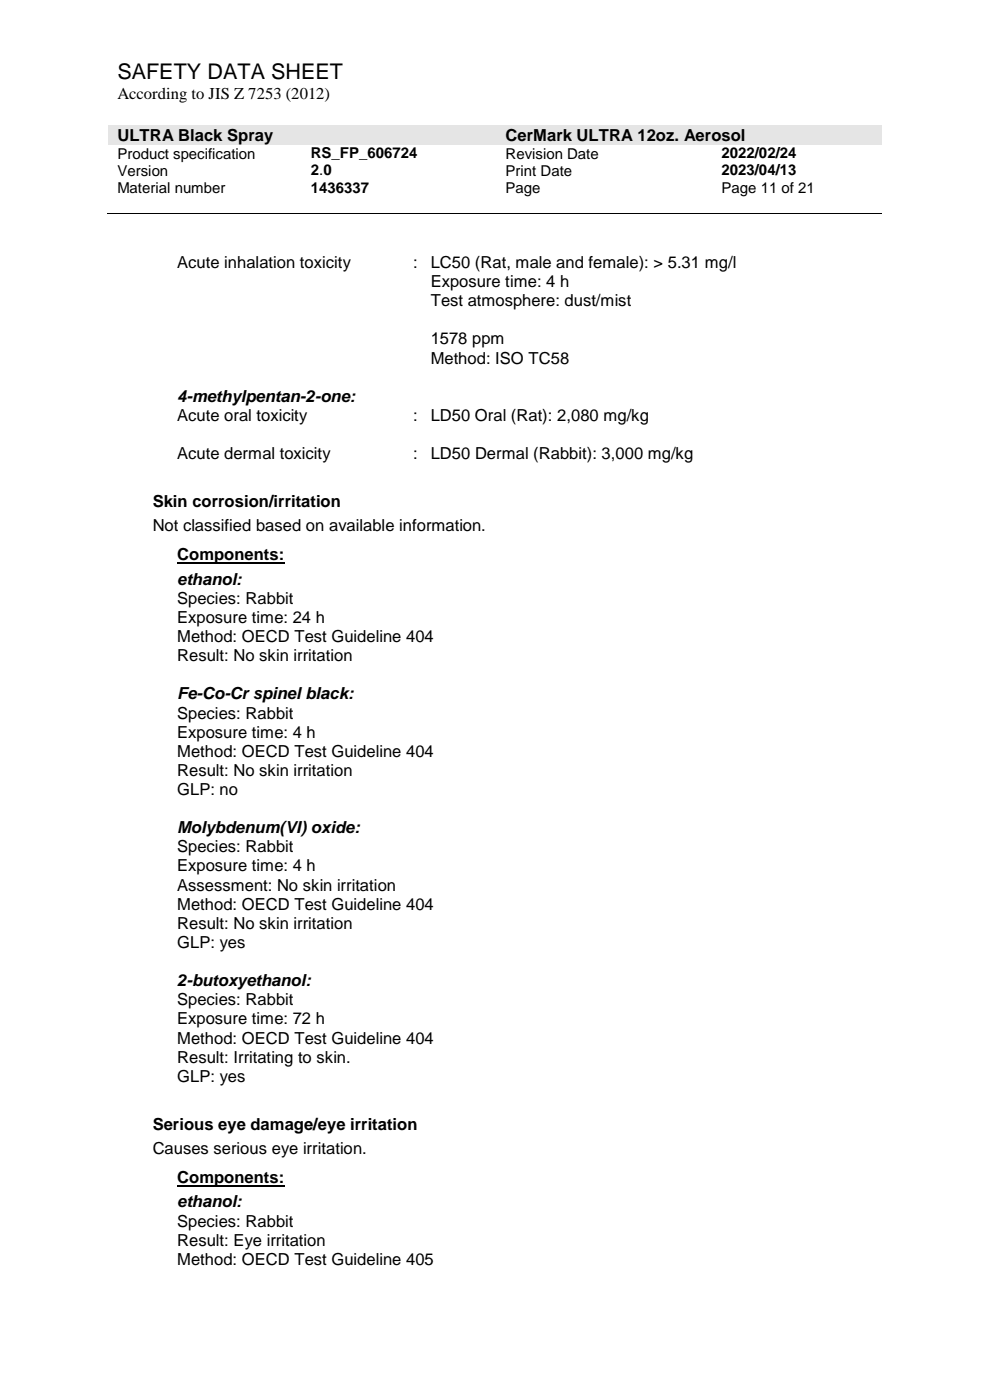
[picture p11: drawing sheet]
<svg xmlns="http://www.w3.org/2000/svg" width="210mm" height="297mm" viewBox="0 0 210 297" stroke-linecap="round" stroke-linejoin="round" font-family="sans-serif">
<defs><g id="words">
<text font-size="4.6" x="24.9" y="16.8">SAFETY DATA SHEET</text>
<g font-size="3.5">
<text x="24.9" y="21">According to JIS Z 7253 (2012)</text>
<text x="24.9" y="29.9">ULTRA Black Spray</text>
<text x="107.2" y="29.9">CerMark ULTRA 12oz. Aerosol</text>
<text x="37.6" y="56.8">Acute inhalation toxicity</text>
<text x="87.6" y="56.8">:</text>
<text x="91.4" y="56.8">LC50 (Rat, male and female): &gt; 5.31 mg/l</text>
<text x="91.4" y="60.9">Exposure time: 4 h</text>
<text x="91.4" y="64.9">Test atmosphere: dust/mist</text>
<text x="91.4" y="73.1">1578 ppm</text>
<text x="91.4" y="77.1">Method: ISO TC58</text>
<text x="37.6" y="85.2">4-methylpentan-2-one:</text>
<text x="37.6" y="89.3">Acute oral toxicity</text>
<text x="87.6" y="89.3">:</text>
<text x="91.4" y="89.3">LD50 Oral (Rat): 2,080 mg/kg</text>
<text x="37.6" y="97.4">Acute dermal toxicity</text>
<text x="87.6" y="97.4">:</text>
<text x="91.4" y="97.4">LD50 Dermal (Rabbit): 3,000 mg/kg</text>
<text x="32.4" y="107.6">Skin corrosion/irritation</text>
<text x="32.4" y="112.8">Not classified based on available information.</text>
<text x="37.6" y="118.9">Components:</text>
<text x="37.6" y="124.1">ethanol:</text>
<text x="37.6" y="128.1">Species: Rabbit</text>
<text x="37.6" y="132.2">Exposure time: 24 h</text>
<text x="37.6" y="136.2">Method: OECD Test Guideline 404</text>
<text x="37.6" y="140.3">Result: No skin irritation</text>
<text x="37.6" y="148.4">Fe-Co-Cr spinel black:</text>
<text x="37.6" y="152.5">Species: Rabbit</text>
<text x="37.6" y="156.5">Exposure time: 4 h</text>
<text x="37.6" y="160.6">Method: OECD Test Guideline 404</text>
<text x="37.6" y="164.6">Result: No skin irritation</text>
<text x="37.6" y="168.7">GLP: no</text>
<text x="37.6" y="176.8">Molybdenum(VI) oxide:</text>
<text x="37.6" y="180.9">Species: Rabbit</text>
<text x="37.6" y="184.9">Exposure time: 4 h</text>
<text x="37.6" y="189">Assessment: No skin irritation</text>
<text x="37.6" y="193">Method: OECD Test Guideline 404</text>
<text x="37.6" y="197.1">Result: No skin irritation</text>
<text x="37.6" y="201.2">GLP: yes</text>
<text x="37.6" y="209.2">2-butoxyethanol:</text>
<text x="37.6" y="213.3">Species: Rabbit</text>
<text x="37.6" y="217.4">Exposure time: 72 h</text>
<text x="37.6" y="221.4">Method: OECD Test Guideline 404</text>
<text x="37.6" y="225.5">Result: Irritating to skin.</text>
<text x="37.6" y="229.6">GLP: yes</text>
<text x="32.4" y="239.7">Serious eye damage/eye irritation</text>
<text x="32.4" y="244.9">Causes serious eye irritation.</text>
<text x="37.6" y="251">Components:</text>
<text x="37.6" y="256.2">ethanol:</text>
<text x="37.6" y="260.3">Species: Rabbit</text>
<text x="37.6" y="264.3">Result: Eye irritation</text>
<text x="37.6" y="268.4">Method: OECD Test Guideline 405</text>
</g>
<g font-size="3.2">
<text x="24.9" y="33.7">Product specification</text>
<text x="65.9" y="33.6">RS_FP_606724</text>
<text x="107.2" y="33.7">Revision Date</text>
<text x="153.1" y="33.6">2022/02/24</text>
<text x="24.9" y="37.3">Version</text>
<text x="24.9" y="40.9">Material number</text>
<text x="65.9" y="37.2">2.0</text>
<text x="65.9" y="40.9">1436337</text>
<text x="107.2" y="37.3">Print Date</text>
<text x="107.2" y="40.9">Page</text>
<text x="153.1" y="37.2">2023/04/13</text>
<text x="153.1" y="40.9">Page 11 of 21</text>
</g>
</g></defs>
<g fill="#e5e5e5">
<path d="M23 26.6h82.3v4.1h-82.3z" fill-rule="evenodd"/>
<path d="M24.9 26.6h78.5v4.1h-78.5z" fill-rule="evenodd"/>
<path d="M105.3 26.6h81.8v4.1h-81.8z" fill-rule="evenodd"/>
<path d="M107.2 26.6h78v4.1h-78z" fill-rule="evenodd"/>
</g>
<path d="M22.7 45.4h164.4" fill="none" stroke="#000" stroke-width=".21"/>
<g fill="#000">
<path d="M63.8 45.3h.1v.2h-.1z" fill-rule="evenodd"/>
<path d="M105.1 45.3h.2v.2h-.2z" fill-rule="evenodd"/>
<path d="M150.9 45.3h.2v.2h-.2z" fill-rule="evenodd"/>
</g>
<path d="M37.6 119.5h22.7M37.6 251.6h22.7" fill="none" stroke="#000" stroke-width=".38"/>
<use href="#words"/>
</svg>
